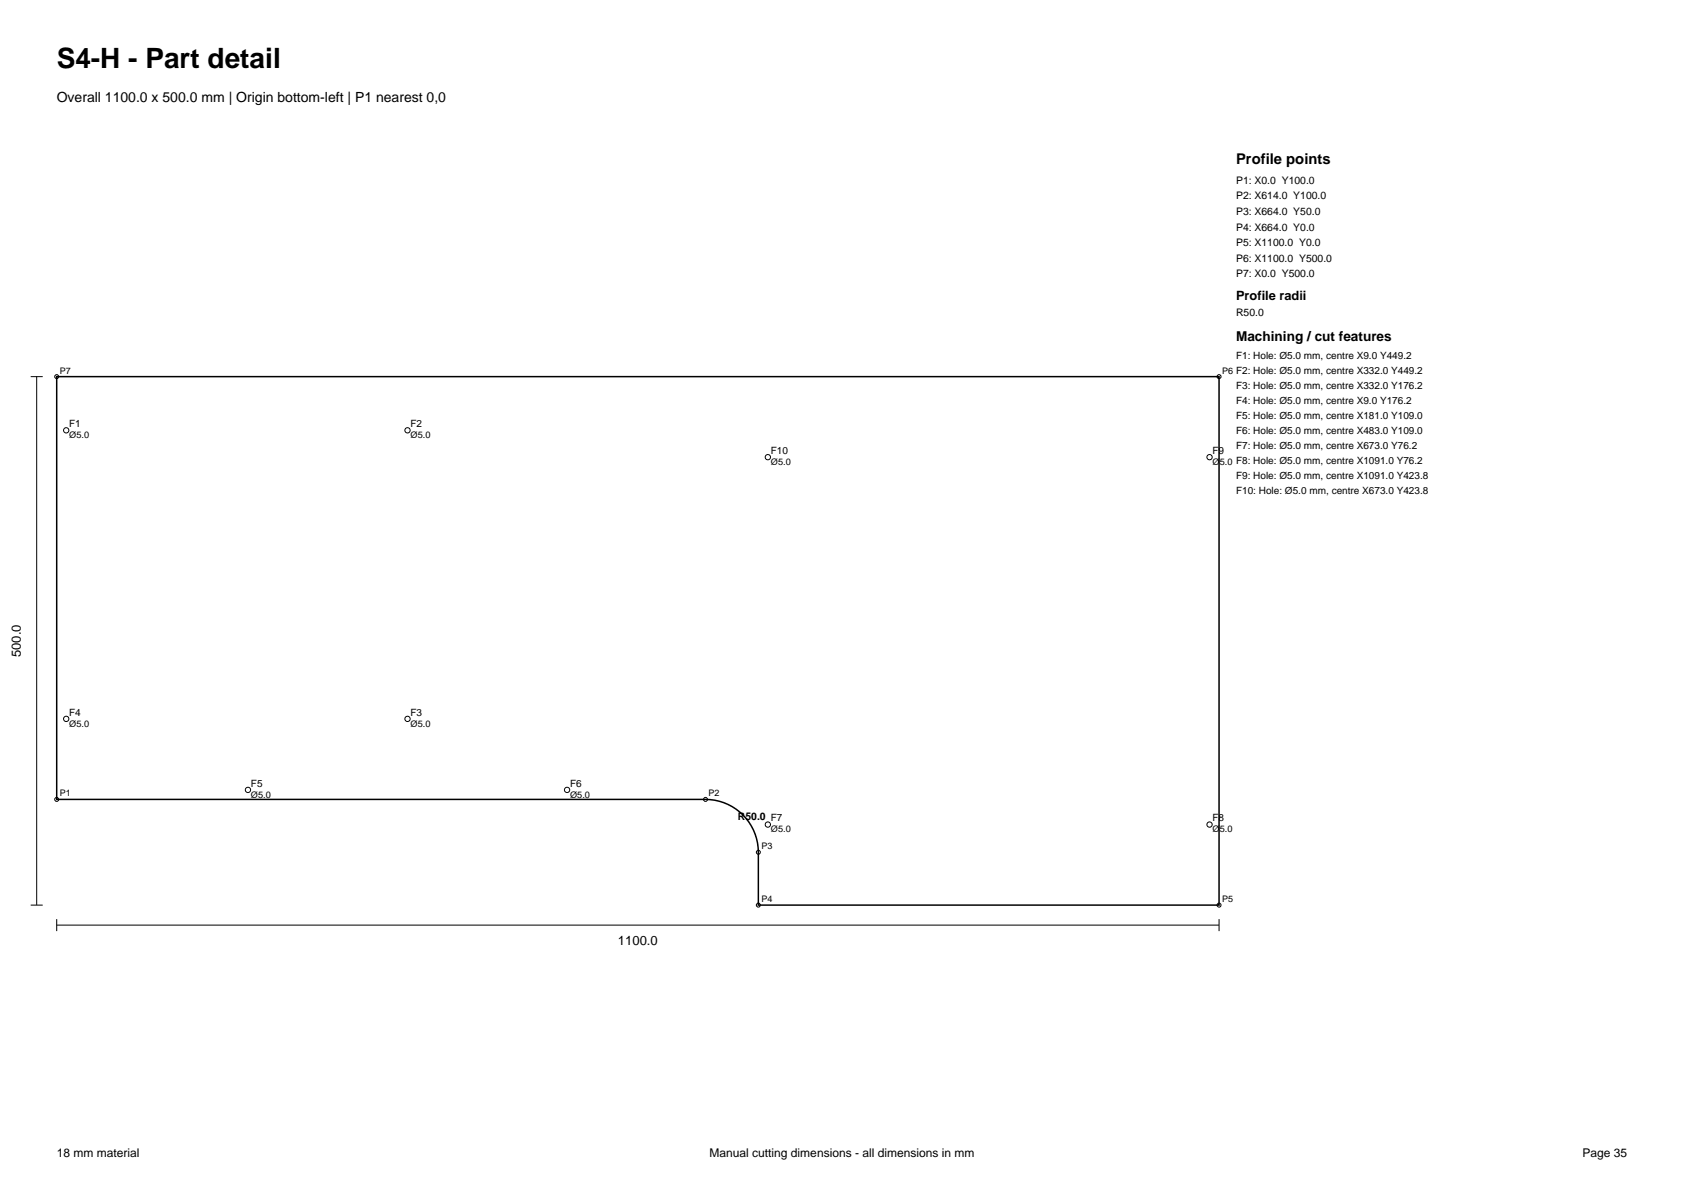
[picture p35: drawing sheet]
<svg xmlns="http://www.w3.org/2000/svg" width="297mm" height="210mm" viewBox="0 0 297 210" stroke-linecap="round" stroke-linejoin="round" font-family="sans-serif">
<defs><g id="words">
<text font-size="4.9" x="10" y="12">S4-H - Part detail</text>
<text font-size="2.6" x="218" y="29">Profile points</text>
<text font-size="2.5" x="10" y="18">Overall 1100.0 x 500.0 mm | Origin bottom-left | P1 nearest 0,0</text>
<text font-size="2.4" x="218" y="60">Machining / cut features</text>
<g font-size="2.3">
<text x="218" y="52.8">Profile radii</text>
<text x="3.7" y="115.9" transform="rotate(-90 3.7 115.9)">500.0</text>
<text x="109" y="166.6">1100.0</text>
</g>
<g font-size="2.1">
<text x="10" y="204">18 mm material</text>
<text x="125.2" y="204">Manual cutting dimensions - all dimensions in mm</text>
<text x="279.1" y="204">Page 35</text>
</g>
<g font-size="1.8">
<text x="218" y="32.4">P1: X0.0 Y100.0</text>
<text x="218" y="35.1">P2: X614.0 Y100.0</text>
<text x="218" y="37.9">P3: X664.0 Y50.0</text>
<text x="218" y="40.7">P4: X664.0 Y0.0</text>
<text x="218" y="43.4">P5: X1100.0 Y0.0</text>
<text x="218" y="46.1">P6: X1100.0 Y500.0</text>
<text x="218" y="48.9">P7: X0.0 Y500.0</text>
<text x="218" y="55.6">R50.0</text>
<text x="218" y="63.2">F1: Hole: Ø5.0 mm, centre X9.0 Y449.2</text>
<text x="218" y="68.6">F3: Hole: Ø5.0 mm, centre X332.0 Y176.2</text>
<text x="218" y="71.2">F4: Hole: Ø5.0 mm, centre X9.0 Y176.2</text>
<text x="12.2" y="75.3">F1</text>
<text x="72.4" y="75.3">F2</text>
<text x="218" y="73.8">F5: Hole: Ø5.0 mm, centre X181.0 Y109.0</text>
<text x="218" y="76.5">F6: Hole: Ø5.0 mm, centre X483.0 Y109.0</text>
<text x="136" y="80.1">F10</text>
<text x="213.9" y="80.1">F9</text>
<text x="218" y="79.1">F7: Hole: Ø5.0 mm, centre X673.0 Y76.2</text>
<text x="218" y="84.4">F9: Hole: Ø5.0 mm, centre X1091.0 Y423.8</text>
<text x="218" y="87.1">F10: Hole: Ø5.0 mm, centre X673.0 Y423.8</text>
<text x="12.2" y="126.2">F4</text>
<text x="72.4" y="126.2">F3</text>
<text x="44.3" y="138.7">F5</text>
<text x="100.5" y="138.7">F6</text>
<text x="130.1" y="144.6">R50.0 F7</text>
<text x="213.9" y="144.8">F8</text>
</g>
<g font-size="1.6">
<text x="10.5" y="65.9">P7</text>
<text x="215.5" y="65.9">P6 F2: Hole: Ø5.0 mm, centre X332.0 Y449.2</text>
<text x="12.2" y="77.3">Ø5.0</text>
<text x="72.4" y="77.3">Ø5.0</text>
<text x="136" y="82">Ø5.0</text>
<text x="213.9" y="82">Ø5.0 F8: Hole: Ø5.0 mm, centre X1091.0 Y76.2</text>
<text x="12.2" y="128.1">Ø5.0</text>
<text x="72.4" y="128.1">Ø5.0</text>
<text x="10.5" y="140.4">P1</text>
<text x="44.3" y="140.7">Ø5.0</text>
<text x="100.5" y="140.7">Ø5.0</text>
<text x="125" y="140.4">P2</text>
<text x="134.3" y="149.7">P3</text>
<text x="136" y="146.8">Ø5.0</text>
<text x="213.9" y="146.8">Ø5.0</text>
<text x="134.3" y="159.1">P4</text>
<text x="215.5" y="159.1">P5</text>
</g>
</g></defs>
<path d="M10 66.4h205v93.2h-81.3v-9.3a9.3 9.3 0 0 0-9.3-9.3h-114.4z" fill="none" stroke="#000" stroke-width=".26"/>
<g fill="none" stroke="#000" stroke-width=".18">
<path d="M5.4 66.4h2.1M6.5 66.4v93.2M5.4 159.6h2.1M10 163.1h205M10 162.1v2.1M215 162.1v2.1"/>
<circle cx="10" cy="66.4" r=".35"/>
<circle cx="11.7" cy="75.9" r=".47"/>
<circle cx="71.9" cy="75.9" r=".47"/>
<circle cx="215" cy="66.4" r=".35"/>
<circle cx="135.4" cy="80.6" r=".47"/>
<circle cx="213.3" cy="80.6" r=".47"/>
<circle cx="11.7" cy="126.8" r=".47"/>
<circle cx="43.7" cy="139.3" r=".47"/>
<circle cx="71.9" cy="126.8" r=".47"/>
<circle cx="100" cy="139.3" r=".47"/>
<circle cx="10" cy="141" r=".35"/>
<circle cx="124.4" cy="141" r=".35"/>
<circle cx="133.7" cy="159.6" r=".35"/>
<circle cx="133.7" cy="150.3" r=".35"/>
<circle cx="135.4" cy="145.4" r=".47"/>
<circle cx="213.3" cy="145.4" r=".47"/>
<circle cx="215" cy="159.6" r=".35"/>
</g>
<use href="#words"/>
</svg>
